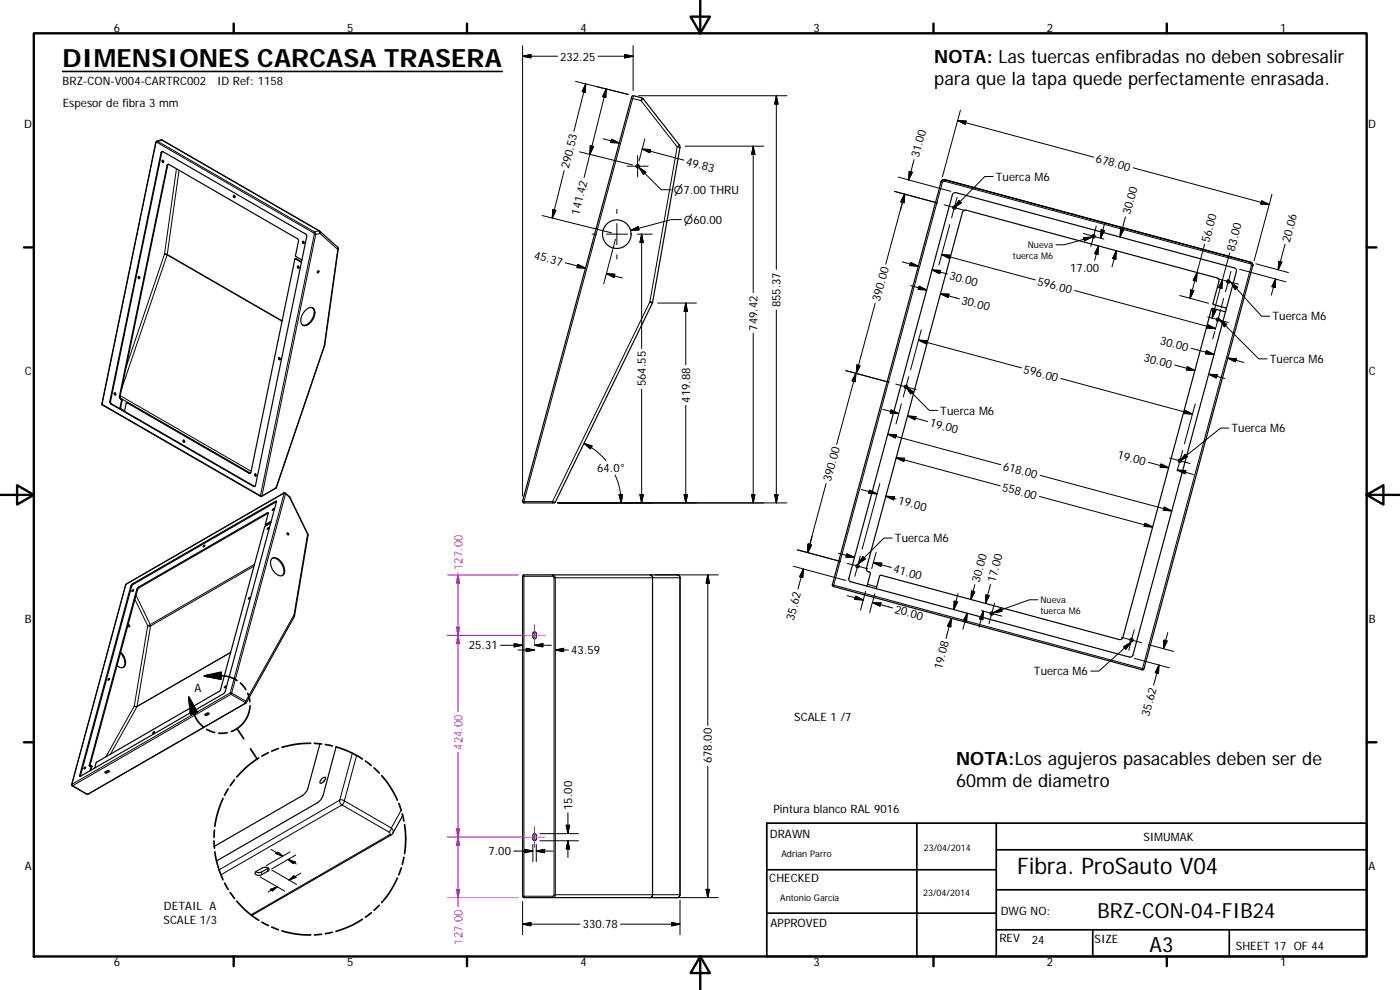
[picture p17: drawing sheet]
<svg xmlns="http://www.w3.org/2000/svg" width="420mm" height="297mm" viewBox="0 0 420 297" stroke-linecap="round" stroke-linejoin="round" font-family="sans-serif">
<defs><g id="words">
<text font-size="7.6" x="18.8" y="20.2">DIMENSIONES CARCASA TRASERA</text>
<text font-size="6.9" x="305.3" y="262.2">Fibra. ProSauto V04</text>
<g font-size="6.3">
<text x="329.4" y="275.4">BRZ-CON-04-FIB24</text>
<text x="345" y="285.6">A3</text>
</g>
<g font-size="5.5">
<text x="280.4" y="18.9">NOTA: Las tuercas enfibradas no deben sobresalir</text>
<text x="280.4" y="25.5">para que la tapa quede perfectamente enrasada.</text>
<text x="286.9" y="229.4">NOTA:Los agujeros pasacables deben ser de</text>
<text x="286.9" y="236.1">60mm de diametro</text>
</g>
<g font-size="3.5">
<text x="34.2" y="9.6">6</text>
<text x="104.2" y="9.6">5</text>
<text x="174.2" y="9.6">4</text>
<text x="244.2" y="9.6">3</text>
<text x="314.2" y="9.6">2</text>
<text x="384.2" y="9.6">1</text>
<text x="168.1" y="18.2">232.25</text>
<text x="18.8" y="25.5">BRZ-CON-V004-CARTRC002</text>
<text x="65.1" y="25.5">ID Ref: 1158</text>
<text x="18.8" y="32">Espesor de fibra 3 mm</text>
<text x="7.3" y="38.4">D</text>
<text x="410.6" y="38.4">D</text>
<text x="275.7" y="47.5" transform="rotate(-75 275.7 47.5)">31.00</text>
<text x="170.7" y="50.8" transform="rotate(-76 170.7 50.8)">290.53</text>
<text x="205.7" y="49.5" transform="rotate(15 205.7 49.5)">49.83</text>
<text x="328.7" y="48.6" transform="rotate(15 328.7 48.6)">678.00</text>
<text x="298.8" y="54.2">Tuerca M6</text>
<text x="173.8" y="64.7" transform="rotate(-76 173.8 64.7)">141.42</text>
<text x="339.2" y="64.6" transform="rotate(-75 339.2 64.6)">30.00</text>
<text x="160.2" y="77.7" transform="rotate(15 160.2 77.7)">45.37</text>
<text x="362.9" y="72.9" transform="rotate(-75 362.9 72.9)">56.00</text>
<text x="370.4" y="75.5" transform="rotate(-75 370.4 75.5)">83.00</text>
<text x="387.1" y="72.8" transform="rotate(-75 387.1 72.8)">20.06</text>
<text x="284.7" y="83.7" transform="rotate(15 284.7 83.7)">30.00</text>
<text x="321.2" y="81.5">17.00</text>
<text x="311.2" y="85.4" transform="rotate(15 311.2 85.4)">596.00</text>
<text x="234.3" y="92.2" transform="rotate(-90 234.3 92.2)">855.37</text>
<text x="264.1" y="90.6" transform="rotate(-75 264.1 90.6)">390.00</text>
<text x="288.4" y="91.1" transform="rotate(15 288.4 91.1)">30.00</text>
<text x="227.3" y="99.2" transform="rotate(-90 227.3 99.2)">749.42</text>
<text x="381.9" y="96.2">Tuerca M6</text>
<text x="347.9" y="103.3" transform="rotate(15 347.9 103.3)">30.00</text>
<text x="7.4" y="112.6">C</text>
<text x="307" y="111.8" transform="rotate(15 307 111.8)">596.00</text>
<text x="343.1" y="108.3" transform="rotate(15 343.1 108.3)">30.00</text>
<text x="381.1" y="108.9">Tuerca M6</text>
<text x="410.8" y="112.6">C</text>
<text x="193.8" y="116" transform="rotate(-90 193.8 116)">564.55</text>
<text x="207.1" y="120.8" transform="rotate(-90 207.1 120.8)">419.88</text>
<text x="282.2" y="124.4">Tuerca M6</text>
<text x="278.8" y="127.9" transform="rotate(15 278.8 127.9)">19.00</text>
<text x="369.6" y="129.7">Tuerca M6</text>
<text x="335.2" y="137.5" transform="rotate(15 335.2 137.5)">19.00</text>
<text x="179.2" y="141.6">64.0°</text>
<text x="300.8" y="140.9" transform="rotate(15 300.8 140.9)">618.00</text>
<text x="249.4" y="144.7" transform="rotate(-75 249.4 144.7)">390.00</text>
<text x="300.6" y="147.2" transform="rotate(15 300.6 147.2)">558.00</text>
<text x="269.4" y="151.1" transform="rotate(15 269.4 151.1)">19.00</text>
<text x="268.6" y="162.7">Tuerca M6</text>
<text x="267.9" y="171.7" transform="rotate(15 267.9 171.7)">41.00</text>
<text x="294" y="175" transform="rotate(-75 294 175)">30.00</text>
<text x="298.7" y="174.9" transform="rotate(-75 298.7 174.9)">17.00</text>
<text x="268.3" y="183.8" transform="rotate(15 268.3 183.8)">20.00</text>
<text x="7.4" y="186.9">B</text>
<text x="238.2" y="186.2" transform="rotate(-75 238.2 186.2)">35.62</text>
<text x="410.8" y="186.9">B</text>
<text x="140.7" y="194.9">25.31</text>
<text x="171.4" y="196.3">43.59</text>
<text x="282.6" y="201.1" transform="rotate(-75 282.6 201.1)">19.08</text>
<text x="310.3" y="202.6">Tuerca M6</text>
<text x="58.4" y="207.6">A</text>
<text x="344.9" y="215.1" transform="rotate(-75 344.9 215.1)">35.62</text>
<text x="238.4" y="216.3">SCALE 1 /7</text>
<text x="213.7" y="229" transform="rotate(-90 213.7 229)">678.00</text>
<text x="171.7" y="243" transform="rotate(-90 171.7 243)">15.00</text>
<text x="232.1" y="244">Pintura blanco RAL 9016</text>
<text x="231.1" y="251.4">DRAWN</text>
<text x="146.6" y="256.6">7.00</text>
<text x="343.2" y="252.3">SIMUMAK</text>
<text x="7.4" y="261.1">A</text>
<text x="410.8" y="261.1">A</text>
<text x="230.9" y="264.6">CHECKED</text>
<text x="49.2" y="273.1">DETAIL A</text>
<text x="300.3" y="274.5">DWG NO:</text>
<text x="49.1" y="277.3">SCALE 1/3</text>
<text x="174.9" y="278.6">330.78</text>
<text x="231.3" y="278.2">APPROVED</text>
<text x="299.9" y="282.6">REV</text>
<text x="309.7" y="283.3">24</text>
<text x="328.5" y="283">SIZE</text>
<text x="370.9" y="285.1">SHEET 17 OF 44</text>
<text x="34.2" y="289.9">6</text>
<text x="104.2" y="289.9">5</text>
<text x="174.2" y="289.9">4</text>
<text x="244.2" y="289.9">3</text>
<text x="314.2" y="289.9">2</text>
<text x="384.2" y="289.9">1</text>
</g>
<g font-size="3.5" fill="#f0f">
<text x="138.8" y="171" transform="rotate(-90 138.8 171)">127.00</text>
<text x="138.8" y="224.9" transform="rotate(-90 138.8 224.9)">424.00</text>
<text x="138.8" y="283.4" transform="rotate(-90 138.8 283.4)">127.00</text>
</g>
<g font-size="3.3">
<text x="202.3" y="58.2">⌀7.00 THRU</text>
<text x="205.3" y="67.1">⌀60.00</text>
</g>
<g font-size="2.7">
<text x="304" y="77.7">tuerca M6</text>
<text x="308.5" y="74.4">Nueva</text>
<text x="312.3" y="180.9">Nueva</text>
<text x="312.3" y="184.2">tuerca M6</text>
<text x="234.5" y="257.1">Adrian Parro</text>
<text x="277.3" y="255.2">23/04/2014</text>
<text x="277" y="268.7">23/04/2014</text>
<text x="234.2" y="270.2">Antonio García</text>
</g>
</g></defs>
<g fill="none" stroke="#000" stroke-width=".36">
<path d="M189.7 28.8l.4-.1 2.8 .8 11 14 .2 .5-8.3 46.8-29.1 59.9-.4 .2h-9.2l-.3-.5zM46.8 42.5l1.5-.5 .5 .1 47.1 27.2 5.6 5.1-4 29.2-14.5 42.6-4.6 2.8-47.8-27.7zM48.5 45.5h.4l42.8 24.7 .3 .4-15.3 75.1-.3 .3-43.1-24.8-.3-.4zM48.7 45.4l-15.5 75 .3 .8 2.5 1.4M48.9 48.1l.2 .6M50.5 49.3l-14.4 69.6v.5l.5 .6-.4 2.6M70.3 58.6l.2 .6M282.7 54.1l.8-.2 91.9 24.8 .6 .6-32.7 121.4-.2 .3-93-25-.3-.3zM286.1 58l.8-.2 83.5 22.6 .6 .4 .1 .6-31.1 115.1-.6 .6-84-22.5-.6-.6zM88.6 77.7l.3-.1 1.6 .9M89.5 79.8l-.1 .4 .3 .2M90.5 78.7l-2-1-13.3 64.3h-.4l-36.7-21.2-.2 .1-.5 2.5 39.1 22.6"/>
<path d="M90.6 78l-1.9-1.2 .9-4.6-.3-.6-38.6-22.3-.4 .1-14.5 69.5 .2 .7 .5 .5-.5 2.5M91 72.4v.3l.2 .3M376 79.7v.1M41.7 83l-.1 .3 .3 .3M91.6 93.2a1.69 1.69 0 0 1 2.7-.3 4 4 0 0 1-3 4.8 1.63 1.63 0 0 1-.9-2.4l.5-1.1zM93.8 92.4a3.4 3.4 0 0 1-1.1 4.6l-.9 .5h-1M95.3 81.4l.3-.1 .1 .1-.3 .5zM95.5 81.3l-.3 .4M367.9 93.3l-.4 .2-3.7-1-.2 .2-26.8 99-.9 .2-71.4-19.3-.5 .3-1 3.7M368 92.7l-.2-.3-3.6-1-.2-.2 1.8-6.7-.1-.7-.5-.4-75.3-20.3-.8 .2-29.1 107.2a1.09 1.09 0 0 0 1.1 1.3l.1 .3-1 3.8M34.5 117.9l-.1 .3 .3 .3M83.9 107.3l.1 .6"/>
<path d="M36.2 122.6l1.2 .7M36.2 122.6h-.2M38 120.8h.3l36.9 21.2M55.2 132.1l.1 .6M76.7 142.2l.1 .6M80.3 158.5l.4-.2-.5 .5zM80.5 154l-38.7 22.3-.5 .5-14.3 53M80.6 158.6l-.2 .1M81.3 156.9l-1.9 1.1-13.3 49.1-37.1 21.6-.6 1.7M81.3 156.7l-1.4 .8-.3-.1M81.4 156.4l-1.8 1 .9-3.5h-.3l-38.9 22.5-14.6 53.3h.7l-.4 1.6M81.9 152.7h.3l-.5 .5z"/>
<path d="M82.1 152.9l-.1 .2M83 150.5l-43.4 25.2-15.5 57.2M37.9 175.2l47.3-27.3h.4l1.4 1.3 5.4 11.2-4 24.5-14.6 26.1-47.3 27.3h-.5l-4.4-2.5-.1-.4 16.1-59.8zM39.5 175.3l43.5-24.9-15.7 57.5-43.4 25zM39.7 177.2l.4-.2-.5 .5zM40 177.2l-.2 .2M61.1 163.8l.4-.2-.4 .5zM61.3 163.9v.1M61.4 163.9l-.2 .1M74.8 179.3l.2 .1-.5 .4zM74.9 179.5l-.1 .2M81.6 167.6a2.33 2.33 0 0 1 3.1 1.5 2.6 2.6 0 0 1 0 3.6 3.3 3.3 0 0 1-3.4-3l-.1-1z"/>
<path d="M81.7 167.5a3.4 3.4 0 0 1 3.4 3.3l.1 1-.5 .9M86.2 160l.3 .5M157 172.6l46.2-.1 .8 .4 .1 95.6-.4 .7-46.5 .1-.4-.3v-96.2zM36.1 195.9a3.4 3.4 0 0 1 .9 4.4M36.2 195.6a3.5 3.5 0 0 1 1 4.5 1.69 1.69 0 0 1-2.1-.4M38.4 187.6l.3 .4M160.1 189.7l.2-.2 .5 .2 .1 1.5a.51 .51 0 0 1-.5 .5 .51 .51 0 0 1-.5-.5zM32.6 203.7l.3-.1-.5 .5zM32.8 203.9l-.2 .1M46 219.7l.3-.2-.4 .6zM46.3 219.8l-.2 .2M61.5 214.4l.8-.5 .4 .2-.7 .5z"/>
<path d="M62.6 214l-.6 .4-.4-.1M62.7 214h-.1M67.4 206l.4-.2-.5 .6zM67.7 206.1l-.1 .2M25.3 230.3l.4-.1-.5 .5zM25.6 230.4l-.1 .2M27 229.8h.1M27.4 229.7l.2 .3-.3 1.1M31.5 231.7l.7-.4a.29 .29 0 0 1 .4-.1 .29 .29 0 0 1 .1 .4l-.8 .4zM32.7 231.3l-.7 .4-.4-.1M96 223.2l-3.6 13.4-1.3 1.8-26.8 15.6M96.5 233.8a.68 .68 0 0 1 .5-.5 .68 .68 0 0 1 .7 .2l-.4 .7a1.03 1.03 0 0 1-1.3 .7z"/>
<path d="M97.4 234.2l-.4 .5M100.9 224.1l-4 14.7-1.2 1.8-30.8 17.7M120.9 244.7l-3.4 5.8-41.9 24.2M160.2 250.2h.5l.2 .3v1.3a.51 .51 0 0 1-.5 .5 .51 .51 0 0 1-.5-.5v-1.2zM76.7 261.6l2.1-1.2a1.14 1.14 0 0 1 1.2-.3 1.14 1.14 0 0 1 .7 1l-2.2 1.3a1.16 1.16 0 0 1-1.9-.7zM80.5 260.5l-2 1.1a1.73 1.73 0 0 1-1.7 0"/>
<circle cx="48.9" cy="48.4" r=".3"/>
<circle cx="70.3" cy="58.9" r=".31"/>
<circle cx="191.4" cy="49.9" r=".5"/>
<circle cx="91" cy="72.7" r=".3"/>
<circle cx="185.1" cy="70.3" r="4.3"/>
<circle cx="286.4" cy="62.3" r=".5"/>
<circle cx="328.2" cy="70.9" r=".5"/>
<circle cx="41.7" cy="83.3" r=".31"/>
<circle cx="89.5" cy="80.1" r=".32"/>
<circle cx="365.5" cy="95.9" r=".5"/>
<circle cx="368.6" cy="84.5" r=".51"/>
<circle cx="34.5" cy="118.1" r=".32"/>
<circle cx="83.8" cy="107.6" r=".31"/>
<circle cx="271.9" cy="116.1" r=".51"/>
<circle cx="55.1" cy="132.3" r=".31"/>
<circle cx="354.1" cy="138.3" r=".49"/>
<circle cx="76.6" cy="142.5" r=".32"/>
<circle cx="86.4" cy="160.1" r=".3"/>
<circle cx="257.4" cy="169.8" r=".51"/>
<circle cx="38.7" cy="187.7" r=".3"/>
<circle cx="297.6" cy="184.1" r=".51"/>
<circle cx="339.6" cy="192" r=".51"/>
</g>
<g fill="none" stroke="#000" stroke-width=".3">
<path d="M156.8 16.9l2.5-.5v1zM156.8 16.9h10.5M156.8 13.7v135.2M179.5 16.9h10.5M187.5 16.4l2.5 .5-2.5 .5zM190 13.7v13.4M172.7 24.4l15.9 3.9M175.8 25.2l-3.6 14.2M175.8 25.2l-.1 2.5-1-.2zM181.9 26.7l-6.6 26.6M181.9 26.7l-.1 2.5-1-.2zM190.1 28.7l-.2 .9-.4-.1"/>
<path d="M191.6 28.7h44.6M192.6 29.4l-.2 .8 .6-.5M233 28.7v52.1M233 28.7l.5 2.5h-1zM287.4 36.2l40.9 11M287.4 36.2l2.5 .1-.2 1zM288.2 33.1l-5.4 19.9M46.8 42.9l-16.2 78.4M47 42.4h.3l-.2 .3M47.1 42.7l-.4 .1M47.1 42.7l47.1 27.2M47.3 42.4l1.3-.3 47.1 27.1-1.3 .4z"/>
<path d="M48.3 42l.5 .1M48.5 45.7l-.1 .1M50.3 49.6h-.2M52.9 50.7l-3.5 25.5M53.7 51.1l-3.5 25.2 34.5 19.9M169.3 51.2l-3.6 14.2M174 45.6l15.8 3.9M177.2 43.7l.9 .3-1.1 2.3zM181 41.6l4.8 1.3M183.5 41.8l2.3 1.1-2.5-.1zM188.2 49.9h6.3M191.4 46.7v6.3"/>
<path d="M191.7 50.2l6.7 6.7h3M191.7 50.2l2.1 1.4-.7 .7zM192.7 44.7l2.6 .2-.3 .9zM192.7 44.7l12.5 3.3M193.5 41.7l-1.7 6.6M203.9 43.5l-.7 .6 .9 .1M205.6 43.9h23.6M226 43.9v43.9M226 43.9l.6 2.5h-1zM268.4 57.4l12.9 3.5M269.6 53.1l15.7 4.3M271.5 58.2l-.2 2.6-.9-.3z"/>
<path d="M271.5 58.2l-.7 2.5M271.5 58.3l-5.7 21M271.5 58.3l-.1 2.5-1-.2zM272.9 51.4l.9 .3-1.1 2.3zM274.3 47.9l-1.6 6.1M282.7 54.1l.8-.1-.1 .4-.6 .3-.4-.2zM282.8 54.7l-32.6 120.9M283.4 54.4l91.8 24.7M283.5 53.9l-.7 .1-.4 .5M283.5 53.9l91.9 24.8M283.5 53.9l91.8 24.8M287.2 59.2l-.8 3.1"/>
<path d="M298 53h-2.4l-9 9.1M340.1 50.3l40.8 11.1M381.7 58.3l-5.3 19.9M49.4 76.2l.8 .1v.2zM49.4 76.2l-11.5 33.9M88.9 77.6l-.2 .1M94.3 70.3l-16.1 78.4M95.9 69.3l-.2-.1 .3 .8 .1-.4-.2-.3M101.3 74.2l.1 .6 .1-.1M162.7 64.7l20.8 5.2M165.9 62.9l.9 .2-1.1 2.3zM169.6 78.9l6.1 1.6"/>
<path d="M173.4 79.4l2.3 1.1-2.5-.2zM177.7 70.3h1.3M182 70.3h6.3M184.7 71.8l-3.5 13.4M185.1 62.8v1.3M185.1 67.1v6.3M185.1 76.4v1.3M189.2 69.2l2.3-1.2 .3 1zM192.6 70.3v34.2M192.6 70.3l.5 2.5h-1zM195.7 70.3h-4.4M204.5 65.9h-3l-12.3 3.3"/>
<path d="M270.8 78.5l4.8 1.4M273.3 78.7l2.3 1.2-2.6-.2zM282.6 76.4l28.1 7.6M282.6 76.4l2.5 .2-.2 .9zM283.3 61.4l3.1 .9M285 67.4l-3.2 12.1M286.4 62.3l-.8 3M286.4 62.3l3.1 .8M286.6 62l1.2-1.9 .7 .7-2 1.4M325.1 70l6.2 1.7M325.2 71.3l2.5-.2-2.2 1.2zM327.7 71.1l-8.3 2.3h-2.5"/>
<path d="M329 67.8l-1.6 6.2M329.7 73.8l-1.2 4.3M329.7 73.8l-.2 2.5-1-.2zM330.5 68.9l.9 .3-1.1 2.3zM331.6 66.7l-1.3 4.8M335 75.2l-1.3 4.9M335 75.2l-.1 2.6-1-.3zM336.3 68.6l1 .2-1.2 2.3zM337.8 65.1l-1.7 6M361.5 73.3l-4.3 16.2M369 75.9l-5.2 19.5M375.3 78.7a.68 .68 0 0 1 .6 1.1l-.4-.1-.3-.6z"/>
<path d="M375.4 78.7l.5 .4 .1 .6M375.4 78.7h-.1M375.5 79.7l-32.6 120.9M376.9 79.1l9.8 2.7M378.6 60.2l2.3 1.2-2.5-.2zM383.8 78.4l.9 .3-1.1 2.2zM385.7 73.3l-2.1 7.6M84.6 96.4l-34.4-19.9-13.7 40.3M182 82.1l2.5 .2-.2 .9zM182 82.1l4.8 1.3M195.9 90.7l-.9-.1 .8 .3M197.4 90.9h11.6"/>
<path d="M205.8 90.9v18.5M205.8 90.9l.5 2.5h-1zM226 100v50.9M233 93v57.9M262.6 91l-5.6 21M273.3 85.7l4.8 1.3M275.8 85.9l2.3 1.1-2.5-.2zM276.5 99l-3.2 12M279.7 81l2.6 .2-.3 .9zM279.7 81l4.6 1.2M282.2 88.1l5.7 1.6M282.2 88.1l2.6 .2-.3 1z"/>
<path d="M322.5 87.2l42.3 11.4M354.1 88.7l8.6 2.3M357.3 87l1 .2-1.1 2.3zM359.2 81.8l-.1 2.5-1-.2zM362.4 95.1l3.1 .8M362.5 97.5l2.3 1.1-2.5-.2zM363.9 92.9l1 .3-1.1 2.2zM364.6 99.5l-.6 2.1M365.5 95.9l-.8 3.1M365.5 95.9l3.1 .9M365.6 83.6l3 .9M366 95.9h.1"/>
<path d="M366.2 96.2l1.2 1.8 .7-.7-1.5-1M366.3 96.2l11.5 11.5h2.5M366.3 92.9l-.8 3M366.9 84l-.2 2.5-1-.2zM367.2 89.6l-.7 2.8M368.6 84.5l-.8 3M368.6 84.5l3.1 .8M369.4 81.4l-.8 3.1M369.5 84.8l1.2 2.1 .7-.7-1.8-1.4M369.5 84.8l9.1 10.1h2.5M372 80.8l13.9 3.8M382.9 83.7l-1.4 4.8"/>
<path d="M382.9 83.7l-.2 2.6-1-.3zM36.1 118.9h-.3M36.1 118.7l39.3 22.7M36.2 119.5l39 22.5M36.4 119.7h-.3M36.5 119.7l-.2 .1M97.5 103.6l-.2 .2 .1-.1M192.6 116.7v34.2M253.8 111.2l13 3.5M256.9 112l-5.8 21.3M256.9 112l-.2 2.6-1-.3zM257.1 109.5l1 .2-1.1 2.3z"/>
<path d="M268.8 115.2l3.1 .9M271.9 116.1l-.8 3M271.9 116.1l3 .8M272 116.2l1.3 2 .7-.7-1.9-1.3M272 116.2l6.9 6.9h2.5M272.7 113l-.8 3.1M275.7 102l30.9 8.4M275.7 102l2.5 .2-.2 1zM318.4 113.6l39.5 10.6M352.5 109.5l6.1 1.7M356.3 110l2.3 1.2-2.5-.2zM357.5 104.5l6.8 1.8"/>
<path d="M362 105.2l2.3 1.1-2.5-.1zM362.7 112.3l2.6 .1-.3 1zM362.7 112.3l4.9 1.3M368.5 107.5l2.5 .1-.2 1zM368.5 107.5l4.8 1.3M30.6 121.2v.1M30.6 121.3l.1 .2M30.6 121.3l47.6 27.4M33.2 120.4h-.2M33.5 121.2h-.2M36.6 120.1l-.1 .1M38.3 120.8h-.2"/>
<path d="M175.3 133l3.8 2.4 2.8 2.8M175.3 133l2.4 .8-.5 .9zM205.8 121.6v29.3M264.9 122.8l4.8 1.3M266.4 130.3l2.6 .2-.3 .9zM266.4 130.3l34 9.1M267.4 123l2.3 1.1-2.5-.1zM269 137.4l2.5 .1-.3 1zM269 137.4l31.2 8.4M270.5 121.2l-1.6 6M272.3 124.8l2.6 .2-.3 1zM272.3 124.8l6.1 1.7"/>
<path d="M344.7 138.7l6 1.7M348.4 139.2l2.3 1.2-2.5-.2zM351 137.4l3.1 .8M354.1 138.2l-.8 3.1M354.1 138.2l3.1 .9M354.3 138.1l1.4-1.8 .7 .8-2.2 1.1M354.9 135.2l-.8 3M355.6 123.1l2.3 1.1-2.6-.1zM358.7 121.2l-3.2 12M368.8 128.4h-2.5l-12.1 9.8M75 142h-.2M76.3 145.9l-.2 .1"/>
<path d="M78.2 148.7v.2M78.2 148.7l.4 .1 16.2-78.4 1.2-.4 5.4 4.8-4.1 29-14.5 42.6-4.3 2.5M79.7 157.4l.2 .1M80.2 153.9l.2 .2M82.7 150.4l.2 .2M83 146.2l-.2 .3M85.1 148l-47.1 27.2M85.1 148l.1 .1M85.2 148.1l-16.1 59.8M85.6 148l.1 .1h-.5M85.7 148.1l1.2 1.1 5.4 11.1-4.1 24.2-14.4 25.9-4.3-2.5-.2 .4-.2-.4h.4zM86.9 149l.1 .2"/>
<path d="M156.8 150.4l.4 .1 32.7-120.9 2.5 .6 10.8 13.9-8.2 46.5-29.2 59.9h-8.6v.4M166.7 150.7l-.9-.2v.4M167.4 150.9h68.8M184.6 142.5l1.3 3.9 .5 4.5M185.8 148.4h1l-.4 2.5zM192.1 148.4h1l-.5 2.5zM205.3 148.4h1l-.5 2.5zM225.6 148.4h1l-.6 2.5zM232.5 148.4h1l-.5 2.5zM247.9 145.1l-5.6 20.7M258.4 146.9l4.8 1.3M261 147l2.2 1.2-2.5-.2z"/>
<path d="M264 145.1l-5.2 19.7M265.9 148.9l3.1 .8M265.9 148.9l2.5 .1-.3 1zM312 148.9l33.9 9.2M312.2 142.6l39.5 10.7M343.6 157l2.3 1.1-2.5-.2zM349.4 152.1l2.3 1.2-2.6-.2zM353.3 141l2.6 .2-.3 1zM353.3 141l4.9 1.4M37.7 175.5l-16.1 59.8M38 175.2l-.4 .4M38 175.1v.1"/>
<path d="M39.3 175.8l.2 .2M39.8 175.2l.2 .1M40.5 179.9l3.8 7.8M41.1 176.8l.2 .2M41.6 176.1l.2 .2M76.2 169.9l-31 17.9-4.1 24.1 28.1-16.2M76.4 169.3l-31.3 18.1-4.3-8.8M92.4 160.2v.4M157.2 172.5v.4h-.4M165.8 172.5l.8 .4 .1 .5h-.4l-.5-.5zM165.8 172.9h-8.6v96h-.4M166.3 173.4v95.1"/>
<path d="M195 172.5a.68 .68 0 0 1 .8 .9l-.2-.7zM195.8 173.4v95.1M195.9 173.4v95.1M196.6 172.5h19M203.2 172.5l.6 .2 .3 .7M204.1 173.4v95.1M204.1 173.4h-37.4v95.1M204.1 173.4h.1M212.4 172.5v45.2M212.4 172.5l.5 2.5h-1zM238.1 169.9l15.7 4.3M239.3 165l13 3.5"/>
<path d="M241.1 170.7l-1.6 6.1M241.1 170.7l-.2 2.6-.9-.3zM242.5 163.2l1 .3-1.2 2.3zM242.6 163.3l1 .2-1.2 2.3zM243.7 161l-1.3 4.8M249.8 175.5l.4 .1M250.2 175.6l-.1 .4M250.2 175.6l92.7 25M251.6 166l4.8 1.3M254.2 166.2l2.2 1.1-2.5-.2zM254.2 178.7l4.9 1.3M254.3 169l3.1 .8"/>
<path d="M256.8 178.9l2.3 1.1-2.6-.1zM257.4 169.8l-.9 3.1M257.4 169.8l3 .9M257.8 168.9l1.2-1.9 .7 .7-2 1.4M258.2 166.8l-.8 3M259.8 177.4l-1.6 5.7M260.3 175.3l2.8 .8M262.1 168.8l2.5 .2-.2 .9zM262.1 168.8l5.4 1.5M262.5 178.2l-1.5 5.6M262.9 165.8l-1.3 4.8M267.8 161.4h-2.5l-7.6 7.6"/>
<path d="M287.5 178.1l-1.3 4.8M291.6 177.3l.9 .3-1.1 2.3zM292.6 175.4l-1.2 4.5M295.9 178.5l1 .3-1.1 2.2zM297.3 175.3l-1.5 5.7M311.5 180h-2.5l-10.8 3.8M44.3 187.7l-4 24.2M44.3 187.7l.8-.3a.42 .42 0 0 1-.2 .6 .42 .42 0 0 1-.6-.3zM69.2 195.8l-28.1 16.2-8 14.3M88.4 184.8l-.2-.3 .1 .5M150.2 193.6h6.6M154.3 193.1l2.5 .5-2.5 .5z"/>
<path d="M155.4 195h5M157.9 194.5l2.5 .5-2.5 .5zM160.4 193.6l2.5-.5v1zM160.4 193.6h5M166.7 195h3.9M166.7 195l2.5-.5v1zM261.8 180.8l2.6 .1-.3 1zM261.8 180.8l6.1 1.6M285.5 185.5l-1.6 6.1M285.5 185.5l-.2 2.6-.9-.3zM286.4 180.4l1 .2-1.2 2.3zM290.3 184l-1.3 4.8"/>
<path d="M290.3 184l-.2 2.5-1-.2zM294.6 183.2l3 .9M295.1 183.4l-1.3 4.8M295.1 183.4l-.2 2.5-.9-.2zM297.6 184.1l-.8 3M297.6 184.1l3.1 .8M298.2 183.8l2.2-1.3 .3 1zM298.5 181l-.9 3.1M336.5 191.2l3.1 .8M339.2 193l-1.3 1.8-.7-.7 2.1-1.3-9.5 8.6h-2.5M339.6 192l-.8 3.1M339.6 192l3 .8"/>
<path d="M340.4 189l-.8 3M340.5 197.5l10.4 2.9M344.7 193.4l7.5 2.1M347.8 199.5l-1.6 6.1M347.8 199.5l-.1 2.6-1-.3zM349.3 192.1l1 .2-1.1 2.3zM350.5 189.8l-1.3 4.8M40.3 211.9l-8.5 15.2M40.3 211.9h.8l-.3 .2zM62.1 214.3v.3M62.6 214v.3M69.1 207.9l-47.5 27.4"/>
<path d="M73.5 210.8l-4.2-2.5-47.5 27.5-.2-.5M73.6 211l-47.1 27.2M73.6 211h.1M73.9 210.9l-.1-.5-.2 .6M342.9 200.6l-.1 .4M342.9 200.6l.4 .1M21.6 235.3l-.1 .1M21.6 235.8l4.4 2.4M23.9 232.7l.2 .2M25.9 238.2h.7M26.8 229.6l.2 .2M27.4 229.8l.2 .2"/>
<path d="M32.1 231.7v.2M32.7 231.3v.3M105.8 226l-3.9 14.1 .9-.1 .5 .3 3.7-13.6M212.4 229.9v39.4M81.3 254.8l3.5 2.1M82.7 256.1l.7-.4 1.4 1.2zM86.5 257.9l2.4 1.3M86.5 257.9l2.1 .8-.7 .4zM87.1 255.6l-7.2 4.1M88.7 256.6l-7.2 4.1M116.7 249.6l.5-.4 .2-.8 .6 .7-.1 .9M116.7 249.6l.4 .4-.3 .5 .5 .1"/>
<path d="M116.8 250.5l-41.5 24M120.4 243.1l-3 5.3-14.1-8.1-.1 .6-.6 .6 14.1 8.1M154.1 255.4h5.8M157.4 254.8l2.5 .6-2.5 .5zM159.9 253.3v5.2M160.9 255.4l2.5-.6v1.1zM160.9 253.3v5.2M160.9 255.4h5M162 252.3h11.6M162 250.1h11.6M169.9 247.6h1l-.5 2.5zM170.4 243.9v6.2"/>
<path d="M170.4 252.3v5M170.4 252.3l.5 2.4h-1zM65.7 261l36.2-20.9 .1 .6 .6 .8-36.3 21M78 263.1l7.5 4.3M78.5 261.6v.8M80.4 260.5v.8M81.1 266.9l2.1-.8-1.4 1.2zM81.5 261l7.5 4.3M83.2 266.1l-2.8 1.6M86.7 264.1l1.4-1.3 .8 .4zM90.3 262l-3.6 2.1M156.8 277.3l2.5-.5v1z"/>
<path d="M156.8 277.3h17.3M156.8 270.5v10M165.8 268.9l.8-.4a.54 .54 0 0 1-.1 .6 .54 .54 0 0 1-.7 .1zM165.8 268.9h-8.6v.4M166.7 268.5h37.4M186.3 277.3h17.8M195.8 268.5a.68 .68 0 0 1-.8 .8l.6-.2zM196.6 269.3h19M201.6 276.8l2.5 .5-2.5 .5zM204.1 268.5l-.3 .6-.6 .2M204.1 270.1v10.4M211.9 266.8h1l-.5 2.5z"/>
<circle cx="94.5" cy="70" r=".35"/>
</g>
<g fill="none" stroke="#000" stroke-width=".71">
<path d="M10.1 10h400.1v277h-400.1zM70.1 7.1v2.9M140.2 7.1v2.9M207.3 5h5.8l-2.9 5zM210.2 0v10M280.2 7.1v2.9M350.2 7.1v2.9M7.2 74.2h2.9M410.2 74.2h2.9M.2 148.5h9.9M5.1 145.6l5 2.9-5 2.9zM410.2 148.5l5-2.9v5.8z"/>
<path d="M410.2 148.5h9.9M7.2 222.7h2.9M410.2 222.7h2.9M70.1 287v2.9M140.2 287v2.9M210.2 287l2.9 5h-5.8zM210.2 287v10M280.2 287v2.9M350.2 287v2.9"/>
</g>
<g fill="none" stroke="#000" stroke-width=".51">
<path d="M56.7 209.2l1.5 4.8a8.4 8.4 0 0 0 2.8 4.1M56.7 209.2l2.4 4.5-1.9 .6zM61.4 202.8h4.9a8.8 8.8 0 0 1 4.9 1.4M61.4 202.8l4.9-1v2zM62 218.8l2.4 1M68.2 219.8l-2.6 .2M71.2 218.6l2 3.1M72.1 204.9l1.7 2M74.3 208l.7 2.5M75 211.8a8.7 8.7 0 0 1-5.6 7.7M66.9 239.6a29.6 29.6 0 0 0-2.4 8.3M68.5 236.7l-1.1 1.9"/>
<path d="M70.4 234l-1.3 1.8M75.2 224.7l2 3M77.6 227.4a29.2 29.2 0 0 0-6.6 5.7M80.5 225.8l-1.9 1.1M83.6 224.6l-2.1 .8M93.2 223l-3.8 .2-4.8 1M94.3 223l2.2 .2M97.6 223.4l2.1 .4M100.8 224.1a28.2 28.2 0 0 1 8 3.6M109.7 228.3l1.7 1.4M112.2 230.4l1.6 1.5M114.5 232.7l2.3 2.9 2.5 4.5"/>
<path d="M64.2 252.3l.2 2.2M64.4 249l-.2 2.2M64.5 255.6a29.6 29.6 0 0 0 2.4 8.4M119.7 241.1l.7 2M120.7 244.2l.5 2.1M121.2 257.2l-.5 2.2M121.4 247.4a28.1 28.1 0 0 1 0 8.7M230.1 247h180.1v40h-180.1zM275.2 247v40M299 255h111.2M299 247v40M67.4 265l1.1 1.9"/>
<path d="M69.1 267.8l1.3 1.8M71 270.4a27.9 27.9 0 0 0 6.6 5.7M78.6 276.7l1.9 1M81.5 278.2l2.1 .8M84.6 279.3l4.8 1 3.8 .2M99.7 279.7l-2.1 .4M108.8 275.8a28.2 28.2 0 0 1-8 3.6M111.4 273.9l-1.7 1.3M113.8 271.6l-1.6 1.5M119.3 263.5l-2.5 4.4-2.3 2.9M120.4 260.4l-.7 2.1M230.1 274h68.9"/>
<path d="M230.1 261h68.9M299 279h111.2M299 267h111.2M327.9 279v8M368.9 279v8M96.5 280.3l-2.2 .2"/>
</g>
<path d="M56.7 209.2l2.4 4.5-1.9 .6zM61.4 202.8l4.9-1v2z" fill="#000" stroke="#000" stroke-width=".51"/>
<path d="M18.8 21.4h132" fill="none" stroke="#000" stroke-width=".48"/>
<g fill="#000" stroke="#000" stroke-width=".3">
<path d="M156.8 16.9l2.5-.5v1zM187.5 16.4l2.5 .5-2.5 .5zM175.8 25.2l-.1 2.5-1-.2zM181.9 26.7l-.1 2.5-1-.2zM233 28.7l.5 2.5h-1zM287.4 36.2l2.5 .1-.2 1zM177.2 43.7l.9 .3-1.1 2.3zM183.5 41.8l2.3 1.1-2.5-.1zM191.7 50.2l2.1 1.4-.7 .7zM192.7 44.7l2.6 .2-.3 .9zM226 43.9l.6 2.5h-1zM272.9 51.4l.9 .3-1.1 2.3z"/>
<path d="M165.9 62.9l.9 .2-1.1 2.3zM189.2 69.2l2.3-1.2 .3 1zM192.6 70.3l.5 2.5h-1zM271.5 58.2l-.2 2.6-.9-.3zM271.5 58.3l-.1 2.5-1-.2zM273.3 78.7l2.3 1.2-2.6-.2zM282.6 76.4l2.5 .2-.2 .9zM287.8 60.1l.7 .7-2.1 1.5zM325.2 71.3l2.5-.2-2.2 1.2zM329.7 73.8l-.2 2.5-1-.2zM330.5 68.9l.9 .3-1.1 2.3zM335 75.2l-.1 2.6-1-.3z"/>
<path d="M336.3 68.6l1 .2-1.2 2.3zM378.6 60.2l2.3 1.2-2.5-.2zM383.8 78.4l.9 .3-1.1 2.2zM173.4 79.4l2.3 1.1-2.5-.2zM182 82.1l2.5 .2-.2 .9zM205.8 90.9l.5 2.5h-1zM275.8 85.9l2.3 1.1-2.5-.2zM279.7 81l2.6 .2-.3 .9zM282.2 88.1l2.6 .2-.3 1zM357.3 87l1 .2-1.1 2.3zM359.2 81.8l-.1 2.5-1-.2zM362.5 97.5l2.3 1.1-2.5-.2z"/>
<path d="M363.9 92.9l1 .3-1.1 2.2zM366.9 84l-.2 2.5-1-.2zM366 95.9l2.1 1.4-.7 .7zM369.4 84.7l2 1.5-.7 .7zM382.9 83.7l-.2 2.6-1-.3zM256.9 112l-.2 2.6-1-.3zM257.1 109.5l1 .2-1.1 2.3zM271.9 116.1l2.1 1.4-.7 .7zM275.7 102l2.5 .2-.2 1zM356.3 110l2.3 1.2-2.5-.2zM362 105.2l2.3 1.1-2.5-.1zM362.7 112.3l2.6 .1-.3 1z"/>
<path d="M368.5 107.5l2.5 .1-.2 1zM175.3 133l2.4 .8-.5 .9zM267.4 123l2.3 1.1-2.5-.1zM266.4 130.3l2.6 .2-.3 .9zM269 137.4l2.5 .1-.3 1zM272.3 124.8l2.6 .2-.3 1zM355.6 123.1l2.3 1.1-2.6-.1zM355.7 136.3l.7 .8-2.3 1.1zM185.8 148.4h1l-.4 2.5zM192.1 148.4h1l-.5 2.5zM205.3 148.4h1l-.5 2.5zM225.6 148.4h1l-.6 2.5z"/>
<path d="M232.5 148.4h1l-.5 2.5zM261 147l2.2 1.2-2.5-.2zM265.9 148.9l2.5 .1-.3 1zM343.6 157l2.3 1.1-2.5-.2zM348.4 139.2l2.3 1.2-2.5-.2zM349.4 152.1l2.3 1.2-2.6-.2zM353.3 141l2.6 .2-.3 1zM212.4 172.5l.5 2.5h-1zM241.1 170.7l-.2 2.6-.9-.3zM242.5 163.2l1 .3-1.2 2.3zM242.6 163.3l1 .2-1.2 2.3zM254.2 166.2l2.2 1.1-2.5-.2z"/>
<path d="M256.8 178.9l2.3 1.1-2.6-.1zM259 167l.7 .7-2.1 1.4zM262.1 168.8l2.5 .2-.2 .9zM291.6 177.3l.9 .3-1.1 2.3zM295.9 178.5l1 .3-1.1 2.2zM154.3 193.1l2.5 .5-2.5 .5zM157.9 194.5l2.5 .5-2.5 .5zM160.4 193.6l2.5-.5v1zM166.7 195l2.5-.5v1zM261.8 180.8l2.6 .1-.3 1zM285.5 185.5l-.2 2.6-.9-.3zM286.4 180.4l1 .2-1.2 2.3z"/>
<path d="M290.3 184l-.2 2.5-1-.2zM295.1 183.4l-.2 2.5-.9-.2zM298.2 183.8l2.2-1.3 .3 1zM337.2 194.1l2.2-1.4-1.5 2.1zM349.3 192.1l1 .2-1.1 2.3zM347.8 199.5l-.1 2.6-1-.3zM82.7 256.1l.7-.4 1.4 1.2zM86.5 257.9l2.1 .8-.7 .4zM157.4 254.8l2.5 .6-2.5 .5zM160.9 255.4l2.5-.6v1.1zM169.9 247.6h1l-.5 2.5zM170.4 252.3l.5 2.4h-1z"/>
<path d="M81.1 266.9l2.1-.8-1.4 1.2zM86.7 264.1l1.4-1.3 .8 .4zM156.8 277.3l2.5-.5v1zM201.6 276.8l2.5 .5-2.5 .5zM211.9 266.8h1l-.5 2.5z"/>
</g>
<g fill="none" stroke="#f0f" stroke-width=".3">
<path d="M134.3 172.5h21.3M137.4 171.8v41.8M137.4 172.5l.6 2.5h-1zM134.3 190.6h22.4M137 188.1h1l-.6 2.5zM137.4 190.6l.6 2.5h-1zM157.3 190.6h6.3M160.4 187.5v6.3M137.4 225.7v46.4M134.3 251.2h22.4M137 248.7h1l-.6 2.5zM137.4 251.2l.6 2.5h-1z"/>
<path d="M157.3 251.2h6.3M160.4 248v6.4M134.3 269.3h21.3M137 266.8h1l-.6 2.5z"/>
</g>
<g fill="#f0f" stroke="#f0f" stroke-width=".3">
<path d="M137 188.1h1l-.6 2.5z"/>
<path d="M137.4 172.5l.6 2.5h-1z"/>
<path d="M137 248.7h1l-.6 2.5z"/>
<path d="M137.4 190.6l.6 2.5h-1z"/>
<path d="M137 266.8h1l-.6 2.5z"/>
<path d="M137.4 251.2l.6 2.5h-1z"/>
</g>
<use href="#words"/>
</svg>
